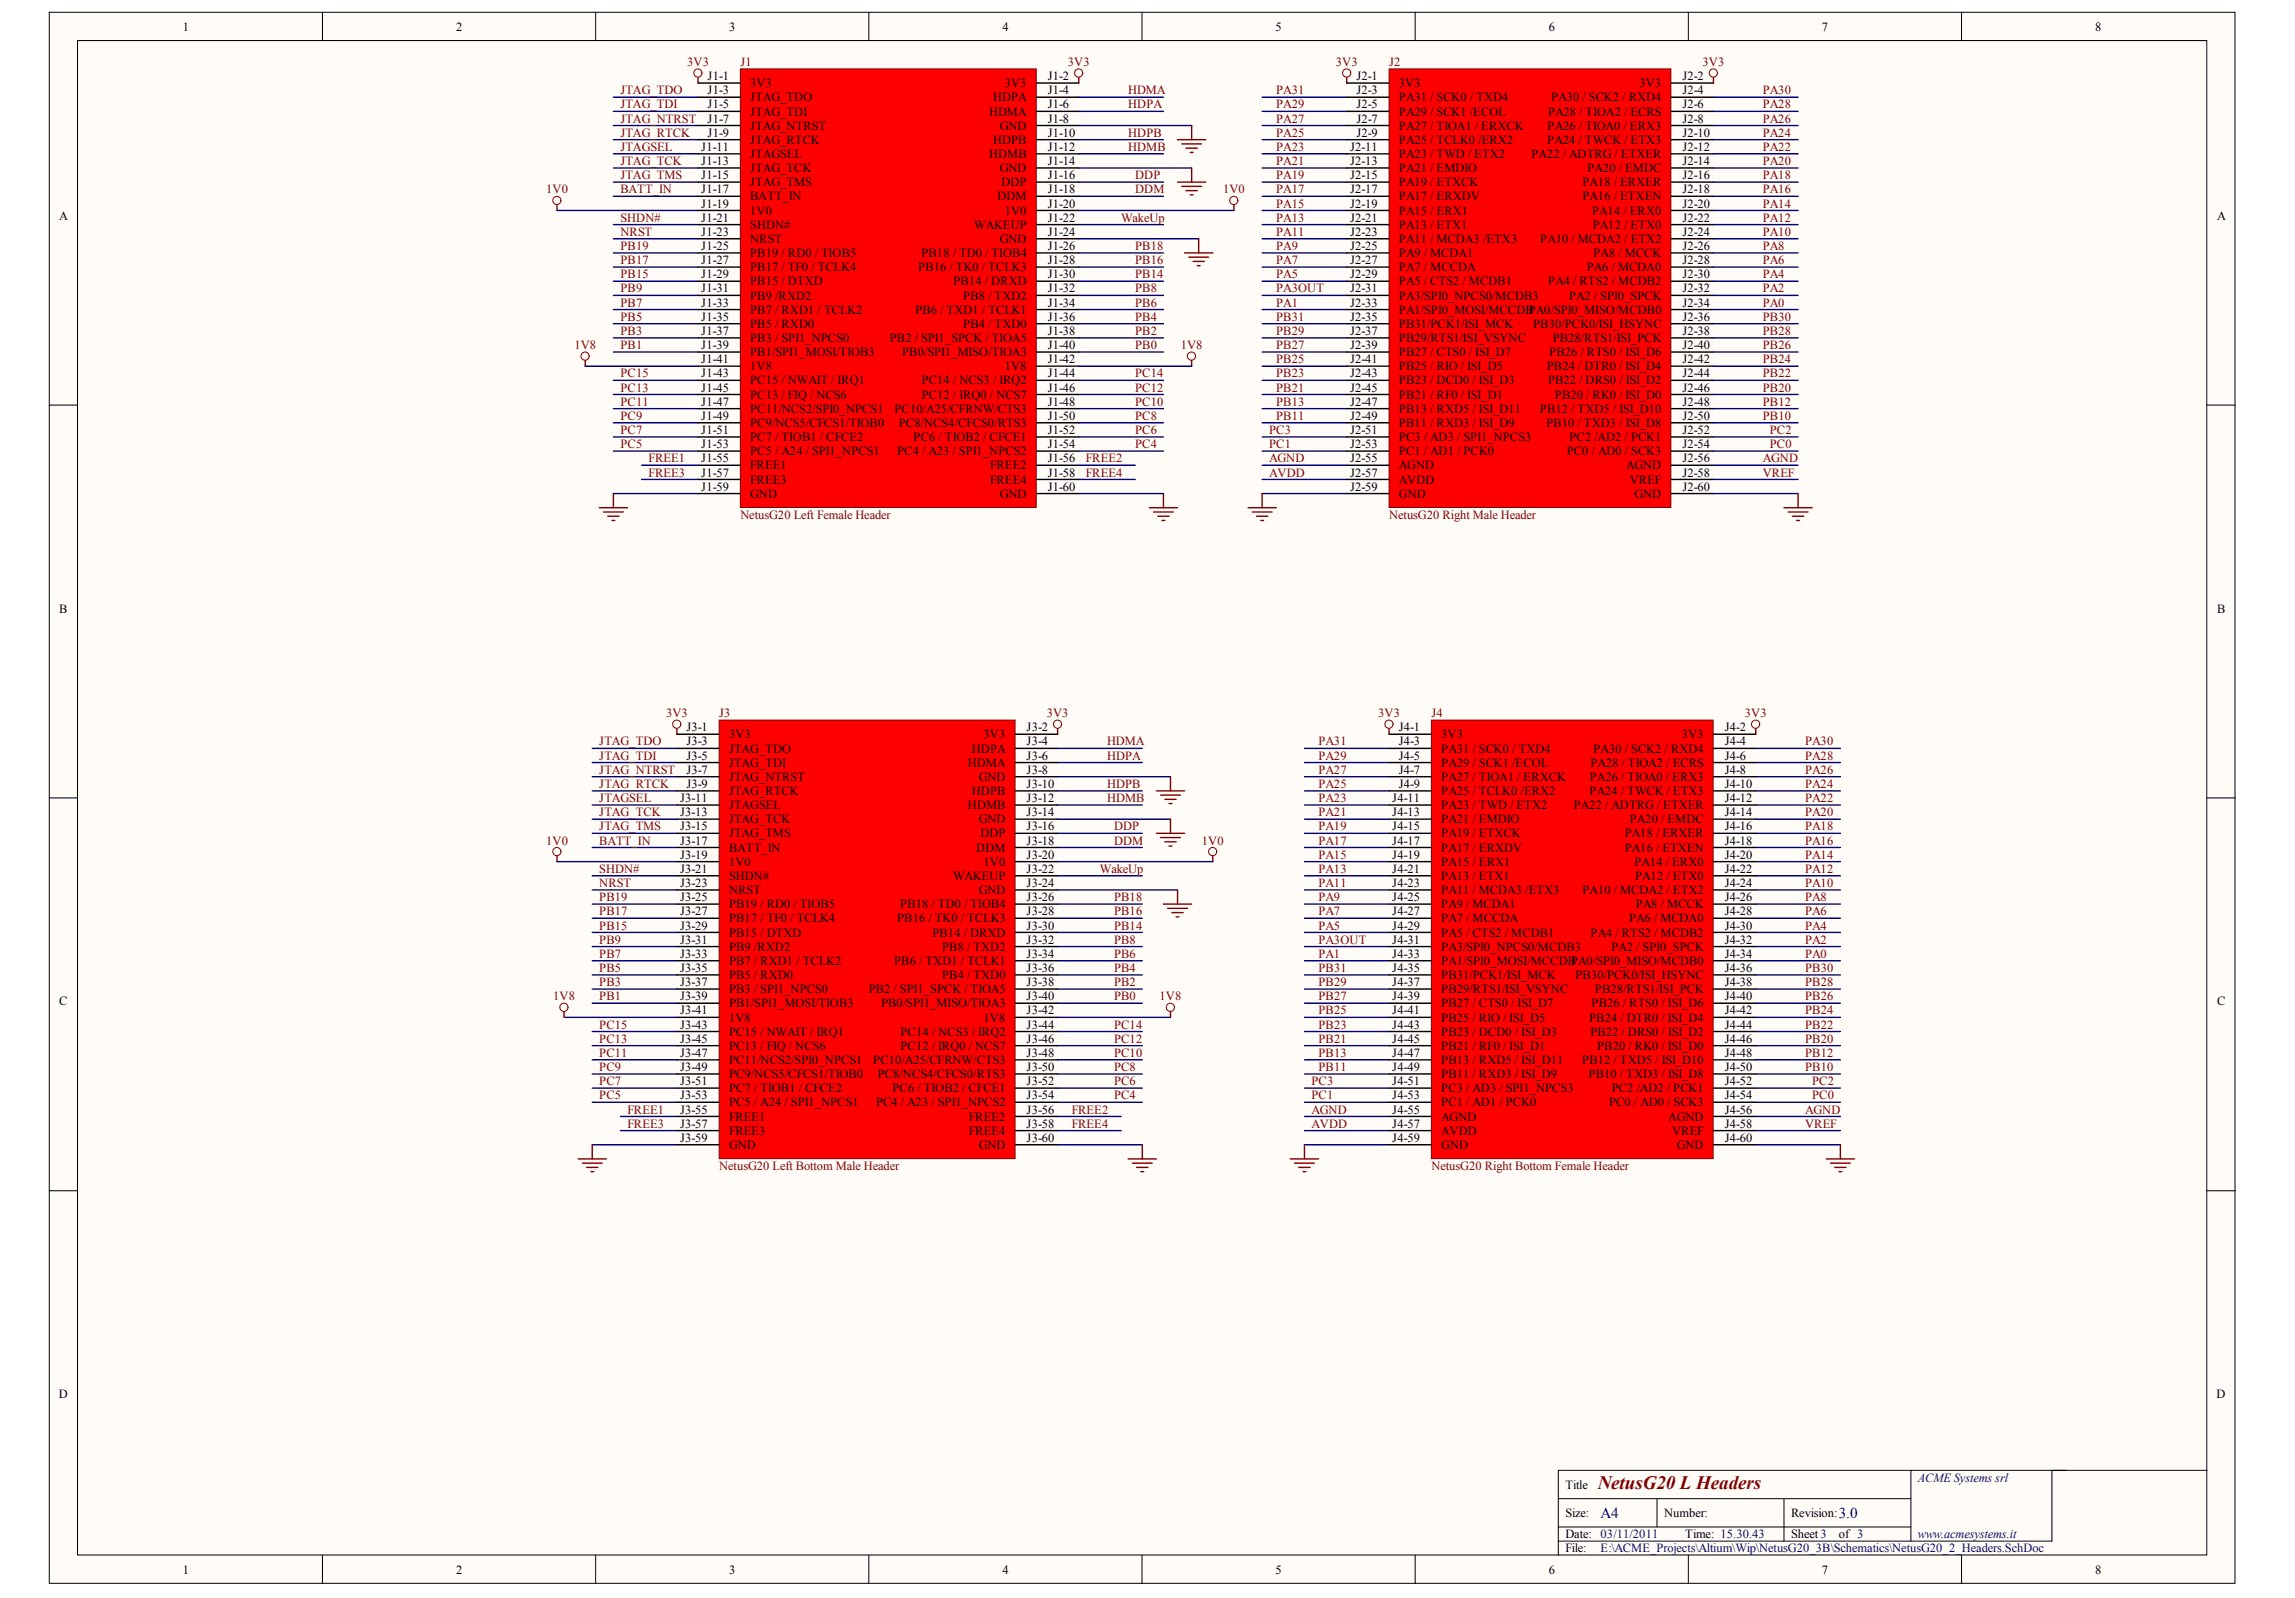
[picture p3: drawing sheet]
<svg xmlns="http://www.w3.org/2000/svg" width="289mm" height="201mm" viewBox="0 0 289 201" stroke-linecap="round" stroke-linejoin="round" font-family="sans-serif">
<defs><g id="words">
<text font-size="2.4" fill="#800000" x="201.2" y="187.3">NetusG20 L Headers</text>
<g font-size="1.9" fill="#000080">
<text x="201.5" y="191">A4</text>
<text x="231.5" y="191">3.0</text>
</g>
<g font-size="1.6">
<text x="23" y="3.8">1</text>
<text x="57.4" y="3.8">2</text>
<text x="91.8" y="3.8">3</text>
<text x="126.2" y="3.8">4</text>
<text x="160.6" y="3.8">5</text>
<text x="195" y="3.8">6</text>
<text x="229.4" y="3.8">7</text>
<text x="263.8" y="3.8">8</text>
<text x="89.1" y="10.1">J1-1</text>
<text x="89.1" y="11.9">J1-3</text>
<text x="94.4" y="11">3V3</text>
<text x="126.5" y="11">3V3</text>
<text x="131.9" y="10.1">J1-2</text>
<text x="131.9" y="11.9">J1-4</text>
<text x="170.8" y="10.1">J2-1</text>
<text x="170.8" y="11.9">J2-3</text>
<text x="176.1" y="11">3V3</text>
<text x="206.4" y="11">3V3</text>
<text x="211.8" y="10.1">J2-2</text>
<text x="211.8" y="11.9">J2-4</text>
<text x="89.1" y="13.6">J1-5</text>
<text x="89.1" y="15.4">J1-7</text>
<text x="89.1" y="17.2">J1-9</text>
<text x="94.4" y="12.8">JTAG_TDO</text>
<text x="94.4" y="14.5">JTAG_TDI</text>
<text x="94.4" y="16.3">JTAG_NTRST</text>
<text x="124.5" y="14.5">HDMA</text>
<text x="125" y="12.8">HDPA</text>
<text x="125.9" y="16.3">GND</text>
<text x="131.9" y="13.6">J1-6</text>
<text x="131.9" y="15.4">J1-8</text>
<text x="131.9" y="17.2">J1-10</text>
<text x="170.8" y="13.6">J2-5</text>
<text x="170.8" y="15.4">J2-7</text>
<text x="170.8" y="17.2">J2-9</text>
<text x="176.1" y="12.8">PA31 / SCK0 / TXD4</text>
<text x="176.1" y="14.5">PA29 / SCK1 /ECOL</text>
<text x="176.1" y="16.3">PA27 / TIOA1 / ERXCK</text>
<text x="194.8" y="16.3">PA26 / TIOA0 / ERX3</text>
<text x="194.9" y="14.5">PA28 / TIOA2 / ECRS</text>
<text x="195.3" y="12.8">PA30 / SCK2 / RXD4</text>
<text x="211.8" y="13.6">J2-6</text>
<text x="211.8" y="15.4">J2-8</text>
<text x="211.8" y="17.2">J2-10</text>
<text x="88.3" y="19">J1-11</text>
<text x="88.3" y="20.8">J1-13</text>
<text x="88.3" y="22.6">J1-15</text>
<text x="94.4" y="18.1">JTAG_RTCK</text>
<text x="94.4" y="19.9">JTAGSEL</text>
<text x="94.4" y="21.7">JTAG_TCK</text>
<text x="94.4" y="23.4">JTAG_TMS</text>
<text x="124.5" y="19.9">HDMB</text>
<text x="125" y="18.1">HDPB</text>
<text x="125.9" y="21.7">GND</text>
<text x="126.1" y="23.4">DDP</text>
<text x="131.9" y="19">J1-12</text>
<text x="131.9" y="20.8">J1-14</text>
<text x="131.9" y="22.6">J1-16</text>
<text x="170" y="19">J2-11</text>
<text x="170" y="20.8">J2-13</text>
<text x="170" y="22.6">J2-15</text>
<text x="176.1" y="18.1">PA25 / TCLK0 /ERX2</text>
<text x="176.1" y="19.9">PA23 / TWD / ETX2</text>
<text x="176.1" y="21.7">PA21 / EMDIO</text>
<text x="176.1" y="23.4">PA19 / ETXCK</text>
<text x="192.8" y="19.9">PA22 / ADTRG / ETXER</text>
<text x="194.8" y="18.1">PA24 / TWCK / ETX3</text>
<text x="199.2" y="23.4">PA18 / ERXER</text>
<text x="199.9" y="21.7">PA20 / EMDC</text>
<text x="211.8" y="19">J2-12</text>
<text x="211.8" y="20.8">J2-14</text>
<text x="211.8" y="22.6">J2-16</text>
<text x="7.5" y="27.6">A</text>
<text x="88.3" y="24.3">J1-17</text>
<text x="88.3" y="26.1">J1-19</text>
<text x="88.3" y="27.9">J1-21</text>
<text x="88.3" y="29.7">J1-23</text>
<text x="94.4" y="25.2">BATT_IN</text>
<text x="94.4" y="27">1V0</text>
<text x="94.4" y="28.8">SHDN#</text>
<text x="122.7" y="28.8">WAKEUP</text>
<text x="125.6" y="25.2">DDM</text>
<text x="126.5" y="27">1V0</text>
<text x="131.9" y="24.3">J1-18</text>
<text x="131.9" y="26.1">J1-20</text>
<text x="131.9" y="27.9">J1-22</text>
<text x="131.9" y="29.7">J1-24</text>
<text x="170" y="24.3">J2-17</text>
<text x="170" y="26.1">J2-19</text>
<text x="170" y="27.9">J2-21</text>
<text x="170" y="29.7">J2-23</text>
<text x="176.1" y="25.2">PA17 / ERXDV</text>
<text x="176.1" y="27">PA15 / ERX1</text>
<text x="176.1" y="28.8">PA13 / ETX1</text>
<text x="199.2" y="25.2">PA16 / ETXEN</text>
<text x="200.4" y="27">PA14 / ERX0</text>
<text x="200.5" y="28.8">PA12 / ETX0</text>
<text x="211.8" y="24.3">J2-18</text>
<text x="211.8" y="26.1">J2-20</text>
<text x="211.8" y="27.9">J2-22</text>
<text x="211.8" y="29.7">J2-24</text>
<text x="279.1" y="27.6">A</text>
<text x="88.3" y="31.5">J1-25</text>
<text x="88.3" y="33.2">J1-27</text>
<text x="88.3" y="35">J1-29</text>
<text x="94.4" y="30.6">NRST</text>
<text x="94.4" y="32.4">PB19 / RD0 / TIOB5</text>
<text x="94.4" y="34.1">PB17 / TF0 / TCLK4</text>
<text x="94.4" y="35.9">PB15 / DTXD</text>
<text x="115.6" y="34.1">PB16 / TK0 / TCLK3</text>
<text x="116" y="32.4">PB18 / TD0 / TIOB4</text>
<text x="120" y="35.9">PB14 / DRXD</text>
<text x="125.9" y="30.6">GND</text>
<text x="131.9" y="31.5">J1-26</text>
<text x="131.9" y="33.2">J1-28</text>
<text x="131.9" y="35">J1-30</text>
<text x="170" y="31.5">J2-25</text>
<text x="170" y="33.2">J2-27</text>
<text x="170" y="35">J2-29</text>
<text x="176.1" y="30.6">PA11 / MCDA3 /ETX3</text>
<text x="176.1" y="32.4">PA9 / MCDA1</text>
<text x="176.1" y="34.1">PA7 / MCCDA</text>
<text x="176.1" y="35.9">PA5 / CTS2 / MCDB1</text>
<text x="193.9" y="30.6">PA10 / MCDA2 / ETX2</text>
<text x="194.9" y="35.9">PA4 / RTS2 / MCDB2</text>
<text x="199.8" y="34.1">PA6 / MCDA0</text>
<text x="200.6" y="32.4">PA8 / MCCK</text>
<text x="211.8" y="31.5">J2-26</text>
<text x="211.8" y="33.2">J2-28</text>
<text x="211.8" y="35">J2-30</text>
<text x="88.3" y="36.8">J1-31</text>
<text x="88.3" y="38.6">J1-33</text>
<text x="88.3" y="40.4">J1-35</text>
<text x="94.4" y="37.7">PB9 /RXD2</text>
<text x="94.4" y="39.5">PB7 / RXD1 / TCLK2</text>
<text x="94.4" y="41.3">PB5 / RXD0</text>
<text x="115.2" y="39.5">PB6 / TXD1 / TCLK1</text>
<text x="121.3" y="37.7">PB8 / TXD2</text>
<text x="121.3" y="41.3">PB4 / TXD0</text>
<text x="131.9" y="36.8">J1-32</text>
<text x="131.9" y="38.6">J1-34</text>
<text x="131.9" y="40.4">J1-36</text>
<text x="170" y="36.8">J2-31</text>
<text x="170" y="38.6">J2-33</text>
<text x="170" y="40.4">J2-35</text>
<text x="176.1" y="37.7">PA3/SPI0_NPCS0/MCDB3</text>
<text x="176.1" y="39.5">PA1/SPI0_MOSI/MCCDBPA0/SPI0_MISO/MCDB0</text>
<text x="176.1" y="41.3">PB31/PCK1/ISI_MCK</text>
<text x="193" y="41.3">PB30/PCK0/ISI_HSYNC</text>
<text x="197.5" y="37.7">PA2 / SPI0_SPCK</text>
<text x="211.8" y="36.8">J2-32</text>
<text x="211.8" y="38.6">J2-34</text>
<text x="211.8" y="40.4">J2-36</text>
<text x="88.3" y="42.1">J1-37</text>
<text x="88.3" y="43.9">J1-39</text>
<text x="88.3" y="45.7">J1-41</text>
<text x="88.3" y="47.5">J1-43</text>
<text x="94.4" y="43">PB3 / SPI1_NPCS0</text>
<text x="94.4" y="44.8">PB1/SPI1_MOSI/TIOB3</text>
<text x="94.4" y="46.6">1V8</text>
<text x="112" y="43">PB2 / SPI1_SPCK / TIOA5</text>
<text x="113.6" y="44.8">PB0/SPI1_MISO/TIOA3</text>
<text x="126.5" y="46.6">1V8</text>
<text x="131.9" y="42.1">J1-38</text>
<text x="131.9" y="43.9">J1-40</text>
<text x="131.9" y="45.7">J1-42</text>
<text x="131.9" y="47.5">J1-44</text>
<text x="170" y="42.1">J2-37</text>
<text x="170" y="43.9">J2-39</text>
<text x="170" y="45.7">J2-41</text>
<text x="170" y="47.5">J2-43</text>
<text x="176.1" y="43">PB29/RTS1/ISI_VSYNC</text>
<text x="176.1" y="44.8">PB27 / CTS0 / ISI_D7</text>
<text x="176.1" y="46.6">PB25 / RIO / ISI_D5</text>
<text x="194.7" y="46.6">PB24 / DTR0 / ISI_D4</text>
<text x="195" y="44.8">PB26 / RTS0 / ISI_D6</text>
<text x="195.5" y="43">PB28/RTS1/ISI_PCK</text>
<text x="211.8" y="42.1">J2-38</text>
<text x="211.8" y="43.9">J2-40</text>
<text x="211.8" y="45.7">J2-42</text>
<text x="211.8" y="47.5">J2-44</text>
<text x="88.3" y="49.3">J1-45</text>
<text x="88.3" y="51.1">J1-47</text>
<text x="88.3" y="52.8">J1-49</text>
<text x="94.4" y="48.4">PC15 / NWAIT / IRQ1</text>
<text x="94.4" y="50.2">PC13 / FIQ / NCS6</text>
<text x="94.4" y="51.9">PC11/NCS2/SPI0_NPCS1</text>
<text x="94.4" y="53.7">PC9/NCS5/CFCS1/TIOB0</text>
<text x="112.6" y="51.9">PC10/A25/CFRNW/CTS3</text>
<text x="113.2" y="53.7">PC8/NCS4/CFCS0/RTS3</text>
<text x="116" y="48.4">PC14 / NCS3 / IRQ2</text>
<text x="116" y="50.2">PC12 / IRQ0 / NCS7</text>
<text x="131.9" y="49.3">J1-46</text>
<text x="131.9" y="51.1">J1-48</text>
<text x="131.9" y="52.8">J1-50</text>
<text x="170" y="49.3">J2-45</text>
<text x="170" y="51.1">J2-47</text>
<text x="170" y="52.8">J2-49</text>
<text x="176.1" y="48.4">PB23 / DCD0 / ISI_D3</text>
<text x="176.1" y="50.2">PB21 / RF0 / ISI_D1</text>
<text x="176.1" y="51.9">PB13 / RXD5 / ISI_D11</text>
<text x="176.1" y="53.7">PB11 / RXD3 / ISI_D9</text>
<text x="193.9" y="51.9">PB12 / TXD5 / ISI_D10</text>
<text x="194.7" y="53.7">PB10 / TXD3 / ISI_D8</text>
<text x="194.9" y="48.4">PB22 / DRS0 / ISI_D2</text>
<text x="195.8" y="50.2">PB20 / RK0 / ISI_D0</text>
<text x="211.8" y="49.3">J2-46</text>
<text x="211.8" y="51.1">J2-48</text>
<text x="211.8" y="52.8">J2-50</text>
<text x="88.3" y="54.6">J1-51</text>
<text x="88.3" y="56.4">J1-53</text>
<text x="88.3" y="58.2">J1-55</text>
<text x="88.3" y="60">J1-57</text>
<text x="94.4" y="55.5">PC7 / TIOB1 / CFCE2</text>
<text x="94.4" y="57.3">PC5 / A24 / SPI1_NPCS1</text>
<text x="94.4" y="59.1">FREE1</text>
<text x="112.9" y="57.3">PC4 / A23 / SPI1_NPCS2</text>
<text x="115" y="55.5">PC6 / TIOB2 / CFCE1</text>
<text x="124.6" y="59.1">FREE2</text>
<text x="131.9" y="54.6">J1-52</text>
<text x="131.9" y="56.4">J1-54</text>
<text x="131.9" y="58.2">J1-56</text>
<text x="131.9" y="60">J1-58</text>
<text x="170" y="54.6">J2-51</text>
<text x="170" y="56.4">J2-53</text>
<text x="170" y="58.2">J2-55</text>
<text x="170" y="60">J2-57</text>
<text x="176.1" y="55.5">PC3 / AD3 / SPI1_NPCS3</text>
<text x="176.1" y="57.3">PC1 / AD1 / PCK0</text>
<text x="176.1" y="59.1">AGND</text>
<text x="197.2" y="57.3">PC0 / AD0 / SCK3</text>
<text x="197.6" y="55.5">PC2 /AD2 / PCK1</text>
<text x="204.7" y="59.1">AGND</text>
<text x="211.8" y="54.6">J2-52</text>
<text x="211.8" y="56.4">J2-54</text>
<text x="211.8" y="58.2">J2-56</text>
<text x="211.8" y="60">J2-58</text>
<text x="88.3" y="61.7">J1-59</text>
<text x="94.4" y="60.9">FREE3</text>
<text x="94.4" y="62.6">GND</text>
<text x="124.6" y="60.9">FREE4</text>
<text x="125.9" y="62.6">GND</text>
<text x="131.9" y="61.7">J1-60</text>
<text x="170" y="61.7">J2-59</text>
<text x="176.1" y="60.9">AVDD</text>
<text x="176.1" y="62.6">GND</text>
<text x="205.2" y="60.9">VREF</text>
<text x="205.8" y="62.6">GND</text>
<text x="211.8" y="61.7">J2-60</text>
<text x="7.5" y="77.1">B</text>
<text x="279.1" y="77.1">B</text>
<text x="86.4" y="92">J3-1</text>
<text x="86.4" y="93.8">J3-3</text>
<text x="86.4" y="95.6">J3-5</text>
<text x="91.8" y="92.9">3V3</text>
<text x="91.8" y="94.7">JTAG_TDO</text>
<text x="122.4" y="94.7">HDPA</text>
<text x="123.8" y="92.9">3V3</text>
<text x="129.2" y="92">J3-2</text>
<text x="129.2" y="93.8">J3-4</text>
<text x="129.2" y="95.6">J3-6</text>
<text x="176.1" y="92">J4-1</text>
<text x="176.1" y="93.8">J4-3</text>
<text x="176.1" y="95.6">J4-5</text>
<text x="181.4" y="92.9">3V3</text>
<text x="181.4" y="94.7">PA31 / SCK0 / TXD4</text>
<text x="200.6" y="94.7">PA30 / SCK2 / RXD4</text>
<text x="211.7" y="92.9">3V3</text>
<text x="217.1" y="92">J4-2</text>
<text x="217.1" y="93.8">J4-4</text>
<text x="217.1" y="95.6">J4-6</text>
<text x="85.6" y="100.9">J3-11</text>
<text x="86.4" y="97.4">J3-7</text>
<text x="86.4" y="99.2">J3-9</text>
<text x="91.8" y="96.5">JTAG_TDI</text>
<text x="91.8" y="98.3">JTAG_NTRST</text>
<text x="91.8" y="100">JTAG_RTCK</text>
<text x="91.8" y="101.8">JTAGSEL</text>
<text x="121.9" y="96.5">HDMA</text>
<text x="121.9" y="101.8">HDMB</text>
<text x="122.4" y="100">HDPB</text>
<text x="123.2" y="98.3">GND</text>
<text x="129.2" y="97.4">J3-8</text>
<text x="129.2" y="99.2">J3-10</text>
<text x="129.2" y="100.9">J3-12</text>
<text x="175.3" y="100.9">J4-11</text>
<text x="176.1" y="97.4">J4-7</text>
<text x="176.1" y="99.2">J4-9</text>
<text x="181.4" y="96.5">PA29 / SCK1 /ECOL</text>
<text x="181.4" y="98.3">PA27 / TIOA1 / ERXCK</text>
<text x="181.4" y="100">PA25 / TCLK0 /ERX2</text>
<text x="181.4" y="101.8">PA23 / TWD / ETX2</text>
<text x="198.1" y="101.8">PA22 / ADTRG / ETXER</text>
<text x="200.1" y="100">PA24 / TWCK / ETX3</text>
<text x="200.2" y="98.3">PA26 / TIOA0 / ERX3</text>
<text x="200.2" y="96.5">PA28 / TIOA2 / ECRS</text>
<text x="217.1" y="97.4">J4-8</text>
<text x="217.1" y="99.2">J4-10</text>
<text x="217.1" y="100.9">J4-12</text>
<text x="85.6" y="102.7">J3-13</text>
<text x="85.6" y="104.5">J3-15</text>
<text x="85.6" y="106.3">J3-17</text>
<text x="91.8" y="103.6">JTAG_TCK</text>
<text x="91.8" y="105.4">JTAG_TMS</text>
<text x="91.8" y="107.2">BATT_IN</text>
<text x="122.9" y="107.2">DDM</text>
<text x="123.2" y="103.6">GND</text>
<text x="123.4" y="105.4">DDP</text>
<text x="129.2" y="102.7">J3-14</text>
<text x="129.2" y="104.5">J3-16</text>
<text x="129.2" y="106.3">J3-18</text>
<text x="175.3" y="102.7">J4-13</text>
<text x="175.3" y="104.5">J4-15</text>
<text x="175.3" y="106.3">J4-17</text>
<text x="181.4" y="103.6">PA21 / EMDIO</text>
<text x="181.4" y="105.4">PA19 / ETXCK</text>
<text x="181.4" y="107.2">PA17 / ERXDV</text>
<text x="204.5" y="105.4">PA18 / ERXER</text>
<text x="204.5" y="107.2">PA16 / ETXEN</text>
<text x="205.2" y="103.6">PA20 / EMDC</text>
<text x="217.1" y="102.7">J4-14</text>
<text x="217.1" y="104.5">J4-16</text>
<text x="217.1" y="106.3">J4-18</text>
<text x="85.6" y="108.1">J3-19</text>
<text x="85.6" y="109.8">J3-21</text>
<text x="85.6" y="111.6">J3-23</text>
<text x="85.6" y="113.4">J3-25</text>
<text x="91.8" y="108.9">1V0</text>
<text x="91.8" y="110.7">SHDN#</text>
<text x="91.8" y="112.5">NRST</text>
<text x="120" y="110.7">WAKEUP</text>
<text x="123.2" y="112.5">GND</text>
<text x="123.8" y="108.9">1V0</text>
<text x="129.2" y="108.1">J3-20</text>
<text x="129.2" y="109.8">J3-22</text>
<text x="129.2" y="111.6">J3-24</text>
<text x="129.2" y="113.4">J3-26</text>
<text x="175.3" y="108.1">J4-19</text>
<text x="175.3" y="109.8">J4-21</text>
<text x="175.3" y="111.6">J4-23</text>
<text x="175.3" y="113.4">J4-25</text>
<text x="181.4" y="108.9">PA15 / ERX1</text>
<text x="181.4" y="110.7">PA13 / ETX1</text>
<text x="181.4" y="112.5">PA11 / MCDA3 /ETX3</text>
<text x="199.2" y="112.5">PA10 / MCDA2 / ETX2</text>
<text x="205.8" y="108.9">PA14 / ERX0</text>
<text x="205.9" y="110.7">PA12 / ETX0</text>
<text x="217.1" y="108.1">J4-20</text>
<text x="217.1" y="109.8">J4-22</text>
<text x="217.1" y="111.6">J4-24</text>
<text x="217.1" y="113.4">J4-26</text>
<text x="85.6" y="115.2">J3-27</text>
<text x="85.6" y="117">J3-29</text>
<text x="85.6" y="118.7">J3-31</text>
<text x="91.8" y="114.3">PB19 / RD0 / TIOB5</text>
<text x="91.8" y="116.1">PB17 / TF0 / TCLK4</text>
<text x="91.8" y="117.9">PB15 / DTXD</text>
<text x="91.8" y="119.6">PB9 /RXD2</text>
<text x="112.9" y="116.1">PB16 / TK0 / TCLK3</text>
<text x="113.3" y="114.3">PB18 / TD0 / TIOB4</text>
<text x="117.4" y="117.9">PB14 / DRXD</text>
<text x="118.6" y="119.6">PB8 / TXD2</text>
<text x="129.2" y="115.2">J3-28</text>
<text x="129.2" y="117">J3-30</text>
<text x="129.2" y="118.7">J3-32</text>
<text x="175.3" y="115.2">J4-27</text>
<text x="175.3" y="117">J4-29</text>
<text x="175.3" y="118.7">J4-31</text>
<text x="181.4" y="114.3">PA9 / MCDA1</text>
<text x="181.4" y="116.1">PA7 / MCCDA</text>
<text x="181.4" y="117.9">PA5 / CTS2 / MCDB1</text>
<text x="181.4" y="119.6">PA3/SPI0_NPCS0/MCDB3</text>
<text x="200.2" y="117.9">PA4 / RTS2 / MCDB2</text>
<text x="202.9" y="119.6">PA2 / SPI0_SPCK</text>
<text x="205.1" y="116.1">PA6 / MCDA0</text>
<text x="205.9" y="114.3">PA8 / MCCK</text>
<text x="217.1" y="115.2">J4-28</text>
<text x="217.1" y="117">J4-30</text>
<text x="217.1" y="118.7">J4-32</text>
<text x="85.6" y="120.5">J3-33</text>
<text x="85.6" y="122.3">J3-35</text>
<text x="85.6" y="124.1">J3-37</text>
<text x="85.6" y="125.9">J3-39</text>
<text x="91.8" y="121.4">PB7 / RXD1 / TCLK2</text>
<text x="91.8" y="123.2">PB5 / RXD0</text>
<text x="91.8" y="125">PB3 / SPI1_NPCS0</text>
<text x="109.4" y="125">PB2 / SPI1_SPCK / TIOA5</text>
<text x="112.6" y="121.4">PB6 / TXD1 / TCLK1</text>
<text x="118.6" y="123.2">PB4 / TXD0</text>
<text x="129.2" y="120.5">J3-34</text>
<text x="129.2" y="122.3">J3-36</text>
<text x="129.2" y="124.1">J3-38</text>
<text x="129.2" y="125.9">J3-40</text>
<text x="175.3" y="120.5">J4-33</text>
<text x="175.3" y="122.3">J4-35</text>
<text x="175.3" y="124.1">J4-37</text>
<text x="175.3" y="125.9">J4-39</text>
<text x="181.4" y="121.4">PA1/SPI0_MOSI/MCCDBPA0/SPI0_MISO/MCDB0</text>
<text x="181.4" y="123.2">PB31/PCK1/ISI_MCK</text>
<text x="181.4" y="125">PB29/RTS1/ISI_VSYNC</text>
<text x="198.3" y="123.2">PB30/PCK0/ISI_HSYNC</text>
<text x="200.8" y="125">PB28/RTS1/ISI_PCK</text>
<text x="217.1" y="120.5">J4-34</text>
<text x="217.1" y="122.3">J4-36</text>
<text x="217.1" y="124.1">J4-38</text>
<text x="217.1" y="125.9">J4-40</text>
<text x="7.5" y="126.5">C</text>
<text x="85.6" y="127.7">J3-41</text>
<text x="85.6" y="129.4">J3-43</text>
<text x="85.6" y="131.2">J3-45</text>
<text x="91.8" y="126.8">PB1/SPI1_MOSI/TIOB3</text>
<text x="91.8" y="128.5">1V8</text>
<text x="91.8" y="130.3">PC15 / NWAIT / IRQ1</text>
<text x="110.9" y="126.8">PB0/SPI1_MISO/TIOA3</text>
<text x="113.4" y="130.3">PC14 / NCS3 / IRQ2</text>
<text x="123.8" y="128.5">1V8</text>
<text x="129.2" y="127.7">J3-42</text>
<text x="129.2" y="129.4">J3-44</text>
<text x="129.2" y="131.2">J3-46</text>
<text x="175.3" y="127.7">J4-41</text>
<text x="175.3" y="129.4">J4-43</text>
<text x="175.3" y="131.2">J4-45</text>
<text x="181.4" y="126.8">PB27 / CTS0 / ISI_D7</text>
<text x="181.4" y="128.5">PB25 / RIO / ISI_D5</text>
<text x="181.4" y="130.3">PB23 / DCD0 / ISI_D3</text>
<text x="200.1" y="128.5">PB24 / DTR0 / ISI_D4</text>
<text x="200.2" y="130.3">PB22 / DRS0 / ISI_D2</text>
<text x="200.4" y="126.8">PB26 / RTS0 / ISI_D6</text>
<text x="217.1" y="127.7">J4-42</text>
<text x="217.1" y="129.4">J4-44</text>
<text x="217.1" y="131.2">J4-46</text>
<text x="279.1" y="126.5">C</text>
<text x="85.6" y="133">J3-47</text>
<text x="85.6" y="134.8">J3-49</text>
<text x="85.6" y="136.6">J3-51</text>
<text x="91.8" y="132.1">PC13 / FIQ / NCS6</text>
<text x="91.8" y="133.9">PC11/NCS2/SPI0_NPCS1</text>
<text x="91.8" y="135.7">PC9/NCS5/CFCS1/TIOB0</text>
<text x="91.8" y="137.4">PC7 / TIOB1 / CFCE2</text>
<text x="109.9" y="133.9">PC10/A25/CFRNW/CTS3</text>
<text x="110.5" y="135.7">PC8/NCS4/CFCS0/RTS3</text>
<text x="112.4" y="137.4">PC6 / TIOB2 / CFCE1</text>
<text x="113.4" y="132.1">PC12 / IRQ0 / NCS7</text>
<text x="129.2" y="133">J3-48</text>
<text x="129.2" y="134.8">J3-50</text>
<text x="129.2" y="136.6">J3-52</text>
<text x="175.3" y="133">J4-47</text>
<text x="175.3" y="134.8">J4-49</text>
<text x="175.3" y="136.6">J4-51</text>
<text x="181.4" y="132.1">PB21 / RF0 / ISI_D1</text>
<text x="181.4" y="133.9">PB13 / RXD5 / ISI_D11</text>
<text x="181.4" y="135.7">PB11 / RXD3 / ISI_D9</text>
<text x="181.4" y="137.4">PC3 / AD3 / SPI1_NPCS3</text>
<text x="199.2" y="133.9">PB12 / TXD5 / ISI_D10</text>
<text x="200" y="135.7">PB10 / TXD3 / ISI_D8</text>
<text x="201.1" y="132.1">PB20 / RK0 / ISI_D0</text>
<text x="202.9" y="137.4">PC2 /AD2 / PCK1</text>
<text x="217.1" y="133">J4-48</text>
<text x="217.1" y="134.8">J4-50</text>
<text x="217.1" y="136.6">J4-52</text>
<text x="85.6" y="138.3">J3-53</text>
<text x="85.6" y="140.1">J3-55</text>
<text x="85.6" y="141.9">J3-57</text>
<text x="85.6" y="143.7">J3-59</text>
<text x="91.8" y="139.2">PC5 / A24 / SPI1_NPCS1</text>
<text x="91.8" y="141">FREE1</text>
<text x="91.8" y="142.8">FREE3</text>
<text x="110.3" y="139.2">PC4 / A23 / SPI1_NPCS2</text>
<text x="122" y="141">FREE2</text>
<text x="122" y="142.8">FREE4</text>
<text x="129.2" y="138.3">J3-54</text>
<text x="129.2" y="140.1">J3-56</text>
<text x="129.2" y="141.9">J3-58</text>
<text x="129.2" y="143.7">J3-60</text>
<text x="175.3" y="138.3">J4-53</text>
<text x="175.3" y="140.1">J4-55</text>
<text x="175.3" y="141.9">J4-57</text>
<text x="175.3" y="143.7">J4-59</text>
<text x="181.4" y="139.2">PC1 / AD1 / PCK0</text>
<text x="181.4" y="141">AGND</text>
<text x="181.4" y="142.8">AVDD</text>
<text x="202.6" y="139.2">PC0 / AD0 / SCK3</text>
<text x="210" y="141">AGND</text>
<text x="210.5" y="142.8">VREF</text>
<text x="217.1" y="138.3">J4-54</text>
<text x="217.1" y="140.1">J4-56</text>
<text x="217.1" y="141.9">J4-58</text>
<text x="217.1" y="143.7">J4-60</text>
<text x="91.8" y="144.6">GND</text>
<text x="123.2" y="144.6">GND</text>
<text x="181.4" y="144.6">GND</text>
<text x="211.1" y="144.6">GND</text>
<text x="7.4" y="175.9">D</text>
<text x="279.1" y="175.9">D</text>
<text x="197.1" y="187.3">Title</text>
<text x="197.1" y="190.9">Size:</text>
<text x="209.5" y="190.9">Number:</text>
<text x="225.5" y="190.9">Revision:</text>
<text x="197.1" y="193.6">Date: 03/11/2011</text>
<text x="197.1" y="195.3">File:</text>
<text x="212.2" y="193.6">Time: 15.30.43</text>
<text x="225.5" y="193.6">Sheet 3</text>
<text x="231.5" y="193.6">of 3</text>
<text x="23" y="198">1</text>
<text x="57.4" y="198">2</text>
<text x="91.8" y="198">3</text>
<text x="126.2" y="198">4</text>
<text x="160.6" y="198">5</text>
<text x="195" y="198">6</text>
<text x="229.4" y="198">7</text>
<text x="263.8" y="198">8</text>
</g>
<g font-size="1.6" fill="#800000">
<text x="78.1" y="11.9">JTAG_TDO</text>
<text x="86.5" y="8.3">3V3</text>
<text x="93.2" y="8.3">J1</text>
<text x="134.4" y="8.3">3V3</text>
<text x="142" y="11.9">HDMA</text>
<text x="160.7" y="11.9">PA31</text>
<text x="168.2" y="8.3">3V3</text>
<text x="174.9" y="8.3">J2</text>
<text x="214.3" y="8.3">3V3</text>
<text x="221.9" y="11.9">PA30</text>
<text x="78.1" y="15.4">JTAG_NTRST</text>
<text x="78.1" y="13.6">JTAG_TDI</text>
<text x="78.1" y="17.2">JTAG_RTCK</text>
<text x="142" y="13.6">HDPA</text>
<text x="142" y="17.2">HDPB</text>
<text x="160.7" y="17.2">PA25</text>
<text x="160.7" y="13.6">PA29</text>
<text x="160.7" y="15.4">PA27</text>
<text x="221.9" y="17.2">PA24</text>
<text x="221.9" y="13.6">PA28</text>
<text x="221.9" y="15.4">PA26</text>
<text x="78.1" y="20.8">JTAG_TCK</text>
<text x="78.1" y="19">JTAGSEL</text>
<text x="78.1" y="22.6">JTAG_TMS</text>
<text x="142" y="19">HDMB</text>
<text x="142.9" y="22.6">DDP</text>
<text x="160.7" y="22.6">PA19</text>
<text x="160.7" y="20.8">PA21</text>
<text x="160.7" y="19">PA23</text>
<text x="221.9" y="19">PA22</text>
<text x="221.9" y="20.8">PA20</text>
<text x="221.9" y="22.6">PA18</text>
<text x="68.8" y="24.3">1V0</text>
<text x="78.1" y="24.3">BATT_IN</text>
<text x="78.1" y="27.9">SHDN#</text>
<text x="78.1" y="29.7">NRST</text>
<text x="141.1" y="27.9">WakeUp</text>
<text x="142.9" y="24.3">DDM</text>
<text x="154" y="24.3">1V0</text>
<text x="160.7" y="24.3">PA17</text>
<text x="160.7" y="27.9">PA13</text>
<text x="160.7" y="29.7">PA11</text>
<text x="160.7" y="26.1">PA15</text>
<text x="221.9" y="26.1">PA14</text>
<text x="221.9" y="27.9">PA12</text>
<text x="221.9" y="29.7">PA10</text>
<text x="221.9" y="24.3">PA16</text>
<text x="78.1" y="31.5">PB19</text>
<text x="78.1" y="33.2">PB17</text>
<text x="78.1" y="35">PB15</text>
<text x="142.9" y="31.5">PB18</text>
<text x="142.9" y="35">PB14</text>
<text x="142.9" y="33.2">PB16</text>
<text x="160.7" y="31.5">PA9</text>
<text x="160.7" y="33.2">PA7</text>
<text x="160.7" y="35">PA5</text>
<text x="221.9" y="31.5">PA8</text>
<text x="221.9" y="33.2">PA6</text>
<text x="221.9" y="35">PA4</text>
<text x="78.1" y="36.8">PB9</text>
<text x="78.1" y="38.6">PB7</text>
<text x="78.1" y="40.4">PB5</text>
<text x="142.9" y="40.4">PB4</text>
<text x="142.9" y="38.6">PB6</text>
<text x="142.9" y="36.8">PB8</text>
<text x="160.7" y="36.8">PA3OUT</text>
<text x="160.7" y="38.6">PA1</text>
<text x="160.7" y="40.4">PB31</text>
<text x="221.9" y="36.8">PA2</text>
<text x="221.9" y="38.6">PA0</text>
<text x="221.9" y="40.4">PB30</text>
<text x="72.3" y="43.9">1V8</text>
<text x="78.1" y="42.1">PB3</text>
<text x="78.1" y="43.9">PB1</text>
<text x="78.1" y="47.5">PC15</text>
<text x="142.9" y="42.1">PB2</text>
<text x="142.9" y="43.9">PB0</text>
<text x="142.9" y="47.5">PC14</text>
<text x="148.7" y="43.9">1V8</text>
<text x="160.7" y="43.9">PB27</text>
<text x="160.7" y="42.1">PB29</text>
<text x="160.7" y="47.5">PB23</text>
<text x="160.7" y="45.7">PB25</text>
<text x="221.9" y="42.1">PB28</text>
<text x="221.9" y="45.7">PB24</text>
<text x="221.9" y="43.9">PB26</text>
<text x="221.9" y="47.5">PB22</text>
<text x="78.1" y="49.3">PC13</text>
<text x="78.1" y="52.8">PC9</text>
<text x="78.1" y="51.1">PC11</text>
<text x="142.9" y="49.3">PC12</text>
<text x="142.9" y="51.1">PC10</text>
<text x="142.9" y="52.8">PC8</text>
<text x="160.7" y="49.3">PB21</text>
<text x="160.7" y="52.8">PB11</text>
<text x="160.7" y="51.1">PB13</text>
<text x="221.9" y="51.1">PB12</text>
<text x="221.9" y="49.3">PB20</text>
<text x="221.9" y="52.8">PB10</text>
<text x="78.1" y="54.6">PC7</text>
<text x="78.1" y="56.4">PC5</text>
<text x="81.7" y="58.2">FREE1</text>
<text x="81.7" y="60">FREE3</text>
<text x="136.7" y="58.2">FREE2</text>
<text x="136.7" y="60">FREE4</text>
<text x="142.9" y="54.6">PC6</text>
<text x="142.9" y="56.4">PC4</text>
<text x="159.8" y="54.6">PC3</text>
<text x="159.8" y="56.4">PC1</text>
<text x="159.8" y="58.2">AGND</text>
<text x="159.8" y="60">AVDD</text>
<text x="221.9" y="60">VREF</text>
<text x="221.9" y="58.2">AGND</text>
<text x="222.8" y="54.6">PC2</text>
<text x="222.8" y="56.4">PC0</text>
<text x="93.2" y="65.3">NetusG20 Left Female Header</text>
<text x="174.9" y="65.3">NetusG20 Right Male Header</text>
<text x="75.4" y="95.6">JTAG_TDI</text>
<text x="75.4" y="93.8">JTAG_TDO</text>
<text x="83.8" y="90.2">3V3</text>
<text x="90.5" y="90.2">J3</text>
<text x="131.8" y="90.2">3V3</text>
<text x="139.4" y="95.6">HDPA</text>
<text x="139.4" y="93.8">HDMA</text>
<text x="166" y="93.8">PA31</text>
<text x="166" y="95.6">PA29</text>
<text x="173.5" y="90.2">3V3</text>
<text x="180.2" y="90.2">J4</text>
<text x="219.7" y="90.2">3V3</text>
<text x="227.3" y="93.8">PA30</text>
<text x="227.3" y="95.6">PA28</text>
<text x="75.4" y="97.4">JTAG_NTRST</text>
<text x="75.4" y="100.9">JTAGSEL</text>
<text x="75.4" y="99.2">JTAG_RTCK</text>
<text x="139.4" y="99.2">HDPB</text>
<text x="139.4" y="100.9">HDMB</text>
<text x="166" y="99.2">PA25</text>
<text x="166" y="97.4">PA27</text>
<text x="166" y="100.9">PA23</text>
<text x="227.3" y="99.2">PA24</text>
<text x="227.3" y="100.9">PA22</text>
<text x="227.3" y="97.4">PA26</text>
<text x="68.8" y="106.3">1V0</text>
<text x="75.4" y="106.3">BATT_IN</text>
<text x="75.4" y="102.7">JTAG_TCK</text>
<text x="75.4" y="104.5">JTAG_TMS</text>
<text x="140.3" y="104.5">DDP</text>
<text x="140.3" y="106.3">DDM</text>
<text x="151.3" y="106.3">1V0</text>
<text x="166" y="106.3">PA17</text>
<text x="166" y="104.5">PA19</text>
<text x="166" y="102.7">PA21</text>
<text x="227.3" y="102.7">PA20</text>
<text x="227.3" y="104.5">PA18</text>
<text x="227.3" y="106.3">PA16</text>
<text x="75.4" y="113.4">PB19</text>
<text x="75.4" y="109.8">SHDN#</text>
<text x="75.4" y="111.6">NRST</text>
<text x="138.5" y="109.8">WakeUp</text>
<text x="140.3" y="113.4">PB18</text>
<text x="166" y="109.8">PA13</text>
<text x="166" y="113.4">PA9</text>
<text x="166" y="111.6">PA11</text>
<text x="166" y="108.1">PA15</text>
<text x="227.3" y="108.1">PA14</text>
<text x="227.3" y="109.8">PA12</text>
<text x="227.3" y="111.6">PA10</text>
<text x="227.3" y="113.4">PA8</text>
<text x="75.4" y="118.7">PB9</text>
<text x="75.4" y="115.2">PB17</text>
<text x="75.4" y="117">PB15</text>
<text x="140.3" y="117">PB14</text>
<text x="140.3" y="118.7">PB8</text>
<text x="140.3" y="115.2">PB16</text>
<text x="166" y="115.2">PA7</text>
<text x="166" y="117">PA5</text>
<text x="166" y="118.7">PA3OUT</text>
<text x="227.3" y="115.2">PA6</text>
<text x="227.3" y="117">PA4</text>
<text x="227.3" y="118.7">PA2</text>
<text x="69.6" y="125.9">1V8</text>
<text x="75.4" y="124.1">PB3</text>
<text x="75.4" y="120.5">PB7</text>
<text x="75.4" y="122.3">PB5</text>
<text x="75.4" y="125.9">PB1</text>
<text x="140.3" y="122.3">PB4</text>
<text x="140.3" y="120.5">PB6</text>
<text x="140.3" y="124.1">PB2</text>
<text x="140.3" y="125.9">PB0</text>
<text x="146" y="125.9">1V8</text>
<text x="166" y="120.5">PA1</text>
<text x="166" y="125.9">PB27</text>
<text x="166" y="122.3">PB31</text>
<text x="166" y="124.1">PB29</text>
<text x="227.3" y="120.5">PA0</text>
<text x="227.3" y="124.1">PB28</text>
<text x="227.3" y="122.3">PB30</text>
<text x="227.3" y="125.9">PB26</text>
<text x="75.4" y="129.4">PC15</text>
<text x="75.4" y="131.2">PC13</text>
<text x="140.3" y="129.4">PC14</text>
<text x="140.3" y="131.2">PC12</text>
<text x="166" y="131.2">PB21</text>
<text x="166" y="129.4">PB23</text>
<text x="166" y="127.7">PB25</text>
<text x="227.3" y="127.7">PB24</text>
<text x="227.3" y="131.2">PB20</text>
<text x="227.3" y="129.4">PB22</text>
<text x="75.4" y="134.8">PC9</text>
<text x="75.4" y="136.6">PC7</text>
<text x="75.4" y="133">PC11</text>
<text x="140.3" y="133">PC10</text>
<text x="140.3" y="134.8">PC8</text>
<text x="140.3" y="136.6">PC6</text>
<text x="165.1" y="136.6">PC3</text>
<text x="166" y="134.8">PB11</text>
<text x="166" y="133">PB13</text>
<text x="227.3" y="133">PB12</text>
<text x="227.3" y="134.8">PB10</text>
<text x="228.1" y="136.6">PC2</text>
<text x="75.4" y="138.3">PC5</text>
<text x="79" y="140.1">FREE1</text>
<text x="79" y="141.9">FREE3</text>
<text x="134.9" y="140.1">FREE2</text>
<text x="134.9" y="141.9">FREE4</text>
<text x="140.3" y="138.3">PC4</text>
<text x="165.1" y="138.3">PC1</text>
<text x="165.1" y="140.1">AGND</text>
<text x="165.1" y="141.9">AVDD</text>
<text x="227.3" y="141.9">VREF</text>
<text x="227.3" y="140.1">AGND</text>
<text x="228.1" y="138.3">PC0</text>
<text x="90.5" y="147.2">NetusG20 Left Bottom Male Header</text>
<text x="180.2" y="147.2">NetusG20 Right Bottom Female Header</text>
</g>
<g font-size="1.6" fill="#000080">
<text x="241.5" y="186.4">ACME Systems srl</text>
<text x="201.5" y="195.3">E:\ACME_Projects\Altium\Wip\NetusG20_3B\Schematics\NetusG20_2_Headers.SchDoc</text>
<text x="241.5" y="193.6">www.acmesystems.it</text>
</g>
</g></defs>
<g fill="#fffcf8" stroke="#000" stroke-width=".13">
<path d="M6.2 1.5h275.2v197.7h-275.2z"/>
<path d="M9.8 5.1h268v190.6h-268z"/>
</g>
<g fill="none" stroke="#000" stroke-width=".13">
<path d="M40.6 1.5v3.6M75 1.5v3.6M109.4 1.5v3.6M143.8 1.5v3.6M178.2 1.5v3.6M212.6 1.5v3.6M246.9 1.5v3.6M6.2 51h3.6M277.9 51h3.5M6.2 100.4h3.6M277.9 100.4h3.5M6.2 149.8h3.6"/>
<path d="M277.9 149.8h3.5M40.6 195.7v3.6M75 195.7v3.6M109.4 195.7v3.6M143.8 195.7v3.6M178.2 195.7v3.6M196.2 188.6h44.4M196.2 192.1h44.4M208.6 188.6v3.5M212.6 195.7v3.6M224.6 188.6v5.3M240.6 185v8.9"/>
<path d="M246.9 195.7v3.6M260.1 185h-63.9v10.7M277.9 185h-19.6v8.9h-62.1"/>
</g>
<g fill="none" stroke="#000080" stroke-width=".18">
<path d="M77.2 12.2h10.7M77.2 14h10.7M77.2 15.8h10.7M77.2 17.6h10.7M77.2 19.4h10.7M70.1 26.5h17.8M77.2 21.1h10.7M77.2 22.9h10.7M77.2 24.7h10.7M77.2 28.3h10.7M77.2 30h10.7M77.2 31.8h10.7"/>
<path d="M77.2 33.6h10.7M77.2 35.4h10.7M77.2 37.2h10.7M77.2 39h10.7M73.7 46.1h14.2M77.2 40.7h10.7M77.2 42.5h10.7M77.2 44.3h10.7M77.2 47.9h10.7M77.2 49.6h10.7M77.2 51.4h10.7M77.2 56.8h10.7"/>
<path d="M77.2 53.2h10.7M77.2 55h10.7M80.8 58.5h7.1M77.2 62.1h10.7M80.8 60.3h7.1"/>
</g>
<g fill="none" stroke="#800000" stroke-width=".13">
<circle cx="87.9" cy="9.2" r=".52"/>
<circle cx="70.1" cy="25.2" r=".52"/>
<circle cx="73.7" cy="44.8" r=".52"/>
</g>
<path d="M87.9 9.7v.8M70.1 25.8v.7M73.7 45.4v.7M75.4 63.9h3.6M76 64.4h2.5M76.5 65h1.4M77 65.5h.4M77.2 62.1v1.8" fill="none" stroke="#800000" stroke-width=".18"/>
<path d="M93.2 8.7h37.3v55.2h-37.3z" fill="#f00" stroke="#800000" stroke-width=".13"/>
<g fill="none" stroke="#000" stroke-width=".18">
<path d="M87.9 10.5h5.3M87.9 12.2h5.3M87.9 14h5.3M87.9 15.8h5.3M87.9 17.6h5.3M87.9 19.4h5.3M130.5 10.5h5.3M130.5 12.2h5.3M130.5 14h5.3M130.5 15.8h5.3M130.5 17.6h5.3M130.5 19.4h5.3"/>
<path d="M87.9 21.1h5.3M87.9 22.9h5.3M87.9 24.7h5.3M87.9 26.5h5.3M87.9 28.3h5.3M87.9 30h5.3M87.9 31.8h5.3M87.9 33.6h5.3M87.9 35.4h5.3M87.9 37.2h5.3M87.9 39h5.3M130.5 21.1h5.3"/>
<path d="M130.5 22.9h5.3M130.5 24.7h5.3M130.5 26.5h5.3M130.5 28.3h5.3M130.5 30h5.3M130.5 31.8h5.3M130.5 33.6h5.3M130.5 35.4h5.3M130.5 37.2h5.3M130.5 39h5.3M87.9 40.7h5.3M87.9 42.5h5.3"/>
<path d="M87.9 44.3h5.3M87.9 46.1h5.3M87.9 47.9h5.3M87.9 49.6h5.3M87.9 51.4h5.3M87.9 53.2h5.3M87.9 55h5.3M87.9 56.8h5.3M87.9 58.5h5.3M130.5 40.7h5.3M130.5 42.5h5.3M130.5 44.3h5.3"/>
<path d="M130.5 46.1h5.3M130.5 47.9h5.3M130.5 49.6h5.3M130.5 51.4h5.3M130.5 53.2h5.3M130.5 55h5.3M130.5 56.8h5.3M130.5 58.5h5.3M87.9 60.3h5.3M87.9 62.1h5.3M130.5 60.3h5.3M130.5 62.1h5.3"/>
</g>
<g fill="none" stroke="#000080" stroke-width=".18">
<path d="M135.8 12.2h10.7M135.8 14h10.7M135.8 15.8h14.2M135.8 17.6h10.7M135.8 19.4h10.7M158.9 12.2h10.6M158.9 14h10.6M158.9 15.8h10.6M158.9 17.6h10.6M158.9 19.4h10.6M135.8 21.1h14.2M135.8 22.9h10.7"/>
<path d="M135.8 24.7h10.7M135.8 28.3h10.7M135.8 30h15.1M135.8 31.8h10.7M135.8 33.6h10.7M135.8 35.4h10.7M135.8 37.2h10.7M135.8 39h10.7M135.8 26.5h19.5M158.9 21.1h10.6M158.9 22.9h10.6M158.9 24.7h10.6"/>
<path d="M158.9 28.3h10.6M158.9 30h10.6M158.9 31.8h10.6M158.9 33.6h10.6M158.9 35.4h10.6M158.9 37.2h10.6M158.9 39h10.6M158.9 26.5h10.6M135.8 40.7h10.7M135.8 42.5h10.7M135.8 44.3h10.7M135.8 47.9h10.7"/>
<path d="M135.8 49.6h10.7M135.8 51.4h10.7M135.8 56.8h10.7M135.8 46.1h14.2M135.8 53.2h10.7M135.8 55h10.7M135.8 58.5h7.1M158.9 40.7h10.6M158.9 42.5h10.6M158.9 44.3h10.6M158.9 47.9h10.6M158.9 49.6h10.6"/>
<path d="M158.9 51.4h10.6M158.9 56.8h10.6M158.9 46.1h10.6M158.9 53.2h10.6M158.9 55h10.6M158.9 58.5h10.6M135.8 62.1h10.7M135.8 60.3h7.1M158.9 62.1h10.6M158.9 60.3h10.6"/>
</g>
<g fill="none" stroke="#800000" stroke-width=".13">
<circle cx="135.8" cy="9.2" r=".52"/>
<circle cx="169.5" cy="9.2" r=".52"/>
<circle cx="155.3" cy="25.2" r=".52"/>
<circle cx="150" cy="44.8" r=".52"/>
</g>
<g fill="none" stroke="#800000" stroke-width=".18">
<path d="M135.8 9.7v.8M148.2 17.6h3.6M148.8 18.1h2.5M149.3 18.6h1.4M149.8 19.2h.4M150 15.8v1.8M169.5 9.7v.8M148.2 22.9h3.6M148.8 23.5h2.5M149.1 31.8h3.6M149.3 24h1.4M149.7 32.4h2.4"/>
<path d="M149.8 24.5h.4M150 21.1v1.8M150.2 32.9h1.4M150.7 33.4h.4M150.9 30v1.8M155.3 25.8v.7M150 45.4v.7M144.7 63.9h3.5M145.2 64.4h2.5M145.8 65h1.4M146.3 65.5h.3M146.5 62.1v1.8"/>
<path d="M157.1 63.9h3.6M157.7 64.4h2.4M158.2 65h1.4M158.7 65.5h.4M158.9 62.1v1.8"/>
</g>
<path d="M174.9 8.7h35.5v55.2h-35.5z" fill="#f00" stroke="#800000" stroke-width=".13"/>
<g fill="none" stroke="#000" stroke-width=".18">
<path d="M169.5 10.5h5.4M169.5 12.2h5.4M169.5 14h5.4M169.5 15.8h5.4M169.5 17.6h5.4M169.5 19.4h5.4M210.4 10.5h5.3M210.4 12.2h5.3M210.4 14h5.3M210.4 15.8h5.3M210.4 17.6h5.3M210.4 19.4h5.3"/>
<path d="M169.5 21.1h5.4M169.5 22.9h5.4M169.5 24.7h5.4M169.5 26.5h5.4M169.5 28.3h5.4M169.5 30h5.4M169.5 31.8h5.4M169.5 33.6h5.4M169.5 35.4h5.4M169.5 37.2h5.4M169.5 39h5.4M210.4 21.1h5.3"/>
<path d="M210.4 22.9h5.3M210.4 24.7h5.3M210.4 26.5h5.3M210.4 28.3h5.3M210.4 30h5.3M210.4 31.8h5.3M210.4 33.6h5.3M210.4 35.4h5.3M210.4 37.2h5.3M210.4 39h5.3M169.5 40.7h5.4M169.5 42.5h5.4"/>
<path d="M169.5 44.3h5.4M169.5 46.1h5.4M169.5 47.9h5.4M169.5 49.6h5.4M169.5 51.4h5.4M169.5 53.2h5.4M169.5 55h5.4M169.5 56.8h5.4M169.5 58.5h5.4M210.4 40.7h5.3M210.4 42.5h5.3M210.4 44.3h5.3"/>
<path d="M210.4 46.1h5.3M210.4 47.9h5.3M210.4 49.6h5.3M210.4 51.4h5.3M210.4 53.2h5.3M210.4 55h5.3M210.4 56.8h5.3M210.4 58.5h5.3M169.5 60.3h5.4M169.5 62.1h5.4M210.4 60.3h5.3M210.4 62.1h5.3"/>
</g>
<g fill="none" stroke="#000080" stroke-width=".18">
<path d="M215.7 12.2h10.7M215.7 14h10.7M215.7 15.8h10.7M215.7 17.6h10.7M215.7 19.4h10.7M215.7 21.1h10.7M215.7 22.9h10.7M215.7 24.7h10.7M215.7 26.5h10.7M215.7 28.3h10.7M215.7 30h10.7M215.7 31.8h10.7"/>
<path d="M215.7 33.6h10.7M215.7 35.4h10.7M215.7 37.2h10.7M215.7 39h10.7M215.7 40.7h10.7M215.7 51.4h10.7M215.7 53.2h10.7M215.7 42.5h10.7M215.7 44.3h10.7M215.7 46.1h10.7M215.7 47.9h10.7M215.7 49.6h10.7"/>
<path d="M215.7 55h10.7M215.7 56.8h10.7M215.7 58.5h10.7M215.7 60.3h10.7M215.7 62.1h10.7M74.6 94.2h10.6M74.6 96h10.6M74.6 97.7h10.6M74.6 99.5h10.6M133.2 94.2h10.6M133.2 96h10.6M133.2 97.7h14.2"/>
<path d="M133.2 99.5h10.6M164.2 94.2h10.7M164.2 96h10.7M164.2 97.7h10.7M164.2 99.5h10.7M221 94.2h10.7M221 96h10.7M221 97.7h10.7M221 99.5h10.7M70.1 108.4h15.1M74.6 101.3h10.6M74.6 103.1h10.6"/>
<path d="M74.6 104.9h10.6M74.6 106.6h10.6M74.6 110.2h10.6M74.6 112h10.6M74.6 113.8h10.6M74.6 115.5h10.6M74.6 117.3h10.6M74.6 119.1h10.6M133.2 101.3h10.6M133.2 103.1h14.2M133.2 104.9h10.6M133.2 106.6h10.6"/>
<path d="M133.2 110.2h10.6M133.2 112h15M133.2 113.8h10.6M133.2 115.5h10.6M133.2 117.3h10.6M133.2 119.1h10.6M133.2 108.4h19.5M164.2 101.3h10.7M164.2 103.1h10.7M164.2 104.9h10.7M164.2 106.6h10.7M164.2 110.2h10.7"/>
<path d="M164.2 112h10.7M164.2 113.8h10.7M164.2 115.5h10.7M164.2 117.3h10.7M164.2 119.1h10.7M164.2 108.4h10.7M221 101.3h10.7M221 103.1h10.7M221 104.9h10.7M221 106.6h10.7M221 110.2h10.7M221 112h10.7"/>
<path d="M221 113.8h10.7M221 115.5h10.7M221 117.3h10.7M221 119.1h10.7M221 108.4h10.7M71 128h14.2M74.6 120.9h10.6M74.6 122.7h10.6M74.6 124.5h10.6M74.6 126.2h10.6M74.6 129.8h10.6M74.6 131.6h10.6"/>
<path d="M74.6 133.4h10.6M74.6 138.7h10.6M74.6 135.1h10.6M74.6 136.9h10.6M133.2 120.9h10.6M133.2 122.7h10.6M133.2 124.5h10.6M133.2 126.2h10.6M133.2 128h14.2M133.2 129.8h10.6M133.2 131.6h10.6M133.2 133.4h10.6"/>
<path d="M133.2 138.7h10.6M133.2 135.1h10.6M133.2 136.9h10.6M164.2 120.9h10.7M164.2 122.7h10.7M164.2 124.5h10.7M164.2 126.2h10.7M164.2 128h10.7M164.2 129.8h10.7M164.2 131.6h10.7M164.2 133.4h10.7M164.2 138.7h10.7"/>
<path d="M164.2 135.1h10.7M164.2 136.9h10.7M221 120.9h10.7M221 122.7h10.7M221 124.5h10.7M221 126.2h10.7M221 128h10.7M221 129.8h10.7M221 131.6h10.7M221 133.4h10.7M221 138.7h10.7M221 135.1h10.7"/>
<path d="M221 136.9h10.7M74.6 144.1h10.6M78.1 140.5h7.1M78.1 142.3h7.1M133.2 144.1h10.6M133.2 140.5h7.9M133.2 142.3h7.9M164.2 144.1h10.7M164.2 140.5h10.7M164.2 142.3h10.7M221 144.1h10.7M221 140.5h10.7"/>
<path d="M221 142.3h10.7"/>
</g>
<g fill="none" stroke="#800000" stroke-width=".13">
<circle cx="215.7" cy="9.2" r=".52"/>
<circle cx="85.2" cy="91.1" r=".52"/>
<circle cx="133.1" cy="91.1" r=".52"/>
<circle cx="174.9" cy="91.1" r=".52"/>
<circle cx="221" cy="91.1" r=".52"/>
<circle cx="70.1" cy="107.2" r=".52"/>
<circle cx="152.7" cy="107.2" r=".52"/>
<circle cx="71" cy="126.8" r=".52"/>
<circle cx="147.3" cy="126.8" r=".52"/>
</g>
<g fill="none" stroke="#800000" stroke-width=".18">
<path d="M215.7 9.7v.8M224.6 63.9h3.5M225.1 64.4h2.5M225.7 65h1.4M226.2 65.5h.3M226.4 62.1v1.8M85.2 91.7v.7M133.2 91.7v.7M145.6 99.5h3.5M147.4 97.7v1.8M174.9 91.7v.7M221 91.7v.7"/>
<path d="M70.1 107.7v.7M145.6 104.9h3.5M146.1 100.1h2.5M146.1 105.4h2.5M146.5 113.8h3.5M146.6 100.6h1.5M146.6 105.9h1.5M147 114.3h2.5M147.2 101.1h.3M147.2 106.5h.3M147.4 103.1v1.8M147.5 114.8h1.5"/>
<path d="M148.1 115.4h.3M148.2 112v1.8M152.7 107.7v.7M71 127.3v.7M147.4 127.3v.7M72.8 145.8h3.5M73.3 146.4h2.5M73.9 146.9h1.4M74.4 147.4h.3M74.6 144.1v1.7M142 145.8h3.6M142.6 146.4h2.4"/>
<path d="M143.1 146.9h1.4M143.6 147.4h.4M143.8 144.1v1.7M162.4 145.8h3.6M163 146.4h2.5M163.5 146.9h1.4M164 147.4h.4M164.2 144.1v1.7M229.9 145.8h3.6M230.4 146.4h2.5M231 146.9h1.4M231.5 147.4h.4"/>
<path d="M231.7 144.1v1.7"/>
</g>
<path d="M90.5 90.6h37.3v55.2h-37.3z" fill="#f00" stroke="#800000" stroke-width=".13"/>
<g fill="none" stroke="#000" stroke-width=".18">
<path d="M85.2 92.4h5.3M85.2 94.2h5.3M85.2 96h5.3M85.2 97.7h5.3M85.2 99.5h5.3M127.8 92.4h5.4M127.8 94.2h5.4M127.8 96h5.4M127.8 97.7h5.4M127.8 99.5h5.4M85.2 101.3h5.3M85.2 103.1h5.3"/>
<path d="M85.2 104.9h5.3M85.2 106.6h5.3M85.2 108.4h5.3M85.2 110.2h5.3M85.2 112h5.3M85.2 113.8h5.3M85.2 115.5h5.3M85.2 117.3h5.3M85.2 119.1h5.3M127.8 101.3h5.4M127.8 103.1h5.4M127.8 104.9h5.4"/>
<path d="M127.8 106.6h5.4M127.8 108.4h5.4M127.8 110.2h5.4M127.8 112h5.4M127.8 113.8h5.4M127.8 115.5h5.4M127.8 117.3h5.4M127.8 119.1h5.4M85.2 120.9h5.3M85.2 122.7h5.3M85.2 124.5h5.3M85.2 126.2h5.3"/>
<path d="M85.2 128h5.3M85.2 129.8h5.3M85.2 131.6h5.3M85.2 133.4h5.3M85.2 135.1h5.3M85.2 136.9h5.3M85.2 138.7h5.3M127.8 120.9h5.4M127.8 122.7h5.4M127.8 124.5h5.4M127.8 126.2h5.4M127.8 128h5.4"/>
<path d="M127.8 129.8h5.4M127.8 131.6h5.4M127.8 133.4h5.4M127.8 135.1h5.4M127.8 136.9h5.4M127.8 138.7h5.4M85.2 140.5h5.3M85.2 142.3h5.3M85.2 144.1h5.3M127.8 140.5h5.4M127.8 142.3h5.4M127.8 144.1h5.4"/>
</g>
<path d="M180.2 90.6h35.5v55.2h-35.5z" fill="#f00" stroke="#800000" stroke-width=".13"/>
<g fill="none" stroke="#000" stroke-width=".18">
<path d="M174.9 92.4h5.3M174.9 94.2h5.3M174.9 96h5.3M174.9 97.7h5.3M174.9 99.5h5.3M215.7 92.4h5.3M215.7 94.2h5.3M215.7 96h5.3M215.7 97.7h5.3M215.7 99.5h5.3M174.9 101.3h5.3M174.9 103.1h5.3"/>
<path d="M174.9 104.9h5.3M174.9 106.6h5.3M174.9 108.4h5.3M174.9 110.2h5.3M174.9 112h5.3M174.9 113.8h5.3M174.9 115.5h5.3M174.9 117.3h5.3M174.9 119.1h5.3M215.7 101.3h5.3M215.7 103.1h5.3M215.7 104.9h5.3"/>
<path d="M215.7 106.6h5.3M215.7 108.4h5.3M215.7 110.2h5.3M215.7 112h5.3M215.7 113.8h5.3M215.7 115.5h5.3M215.7 117.3h5.3M215.7 119.1h5.3M174.9 120.9h5.3M174.9 122.7h5.3M174.9 124.5h5.3M174.9 126.2h5.3"/>
<path d="M174.9 128h5.3M174.9 129.8h5.3M174.9 131.6h5.3M174.9 133.4h5.3M174.9 135.1h5.3M174.9 136.9h5.3M174.9 138.7h5.3M215.7 120.9h5.3M215.7 122.7h5.3M215.7 124.5h5.3M215.7 126.2h5.3M215.7 128h5.3"/>
<path d="M215.7 129.8h5.3M215.7 131.6h5.3M215.7 133.4h5.3M215.7 135.1h5.3M215.7 136.9h5.3M215.7 138.7h5.3M174.9 140.5h5.3M174.9 142.3h5.3M174.9 144.1h5.3M215.7 140.5h5.3M215.7 142.3h5.3M215.7 144.1h5.3"/>
</g>
<use href="#words"/>
</svg>
